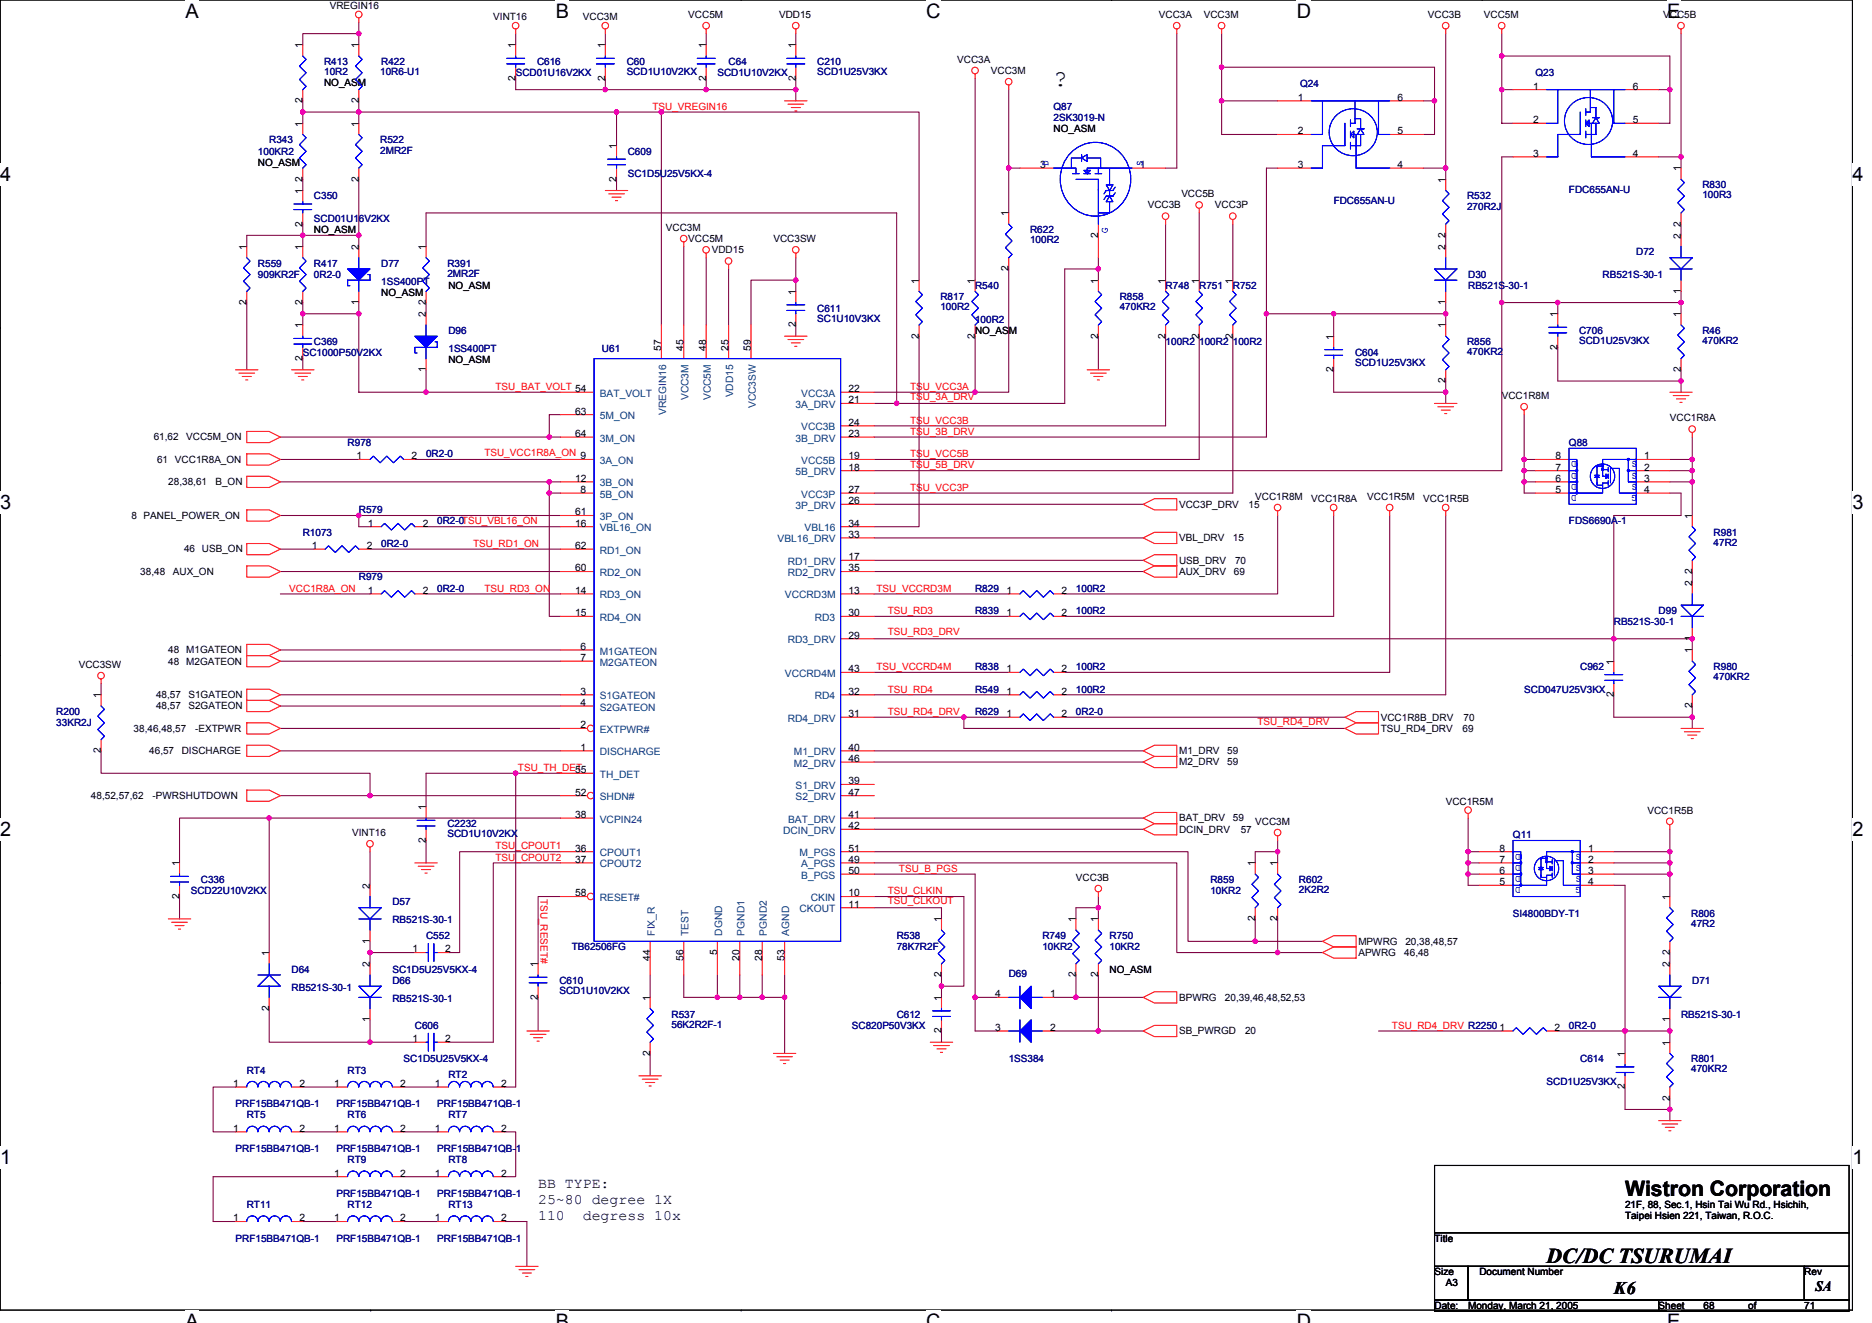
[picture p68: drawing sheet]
<svg xmlns="http://www.w3.org/2000/svg" width="297mm" height="210mm" viewBox="0 0 297 210" stroke-linecap="round" stroke-linejoin="round" font-family="sans-serif">
<defs><g id="words">
<text font-size="3.7" x="167.2" y="13.6">?</text>
<g font-size="3.4">
<text x="257.8" y="189.8">Wistron Corporation</text>
<text x="245.4" y="200.4">DC/DC TSURUMAI</text>
</g>
<g font-size="3.2">
<text x="29.4" y="2.8">A</text>
<text x="88.2" y="2.8">B</text>
<text x="147" y="2.8">C</text>
<text x="205.8" y="2.8">D</text>
<text x="264.5" y="2.8">E</text>
<text x="0" y="28.8">4</text>
<text x="293.9" y="28.8">4</text>
<text x="0" y="80.8">3</text>
<text x="293.9" y="80.8">3</text>
<text x="0" y="132.7">2</text>
<text x="293.9" y="132.7">2</text>
<text x="0" y="184.7">1</text>
<text x="293.9" y="184.7">1</text>
<text x="29.4" y="210.7">A</text>
<text x="88.2" y="210.7">B</text>
<text x="147" y="210.7">C</text>
<text x="205.8" y="210.7">D</text>
<text x="264.5" y="210.7">E</text>
</g>
<text font-size="2.8" x="256.1" y="205.3">K6</text>
<g font-size="2.3">
<text x="85.4" y="188.5">BB TYPE:</text>
<text x="85.4" y="191">25~80 degree 1X</text>
<text x="85.4" y="193.5">110</text>
<text x="92.5" y="193.5">degress 10x</text>
<text x="288.1" y="204.8">SA</text>
</g>
<g font-size="1.6">
<text x="52.3" y="1.4">VREGIN16</text>
<text x="78.3" y="3.2">VINT16</text>
<text x="92.5" y="3.2">VCC3M</text>
<text x="109.2" y="2.8">VCC5M</text>
<text x="123.6" y="2.8">VDD15</text>
<text x="183.9" y="2.8">VCC3A</text>
<text x="191" y="2.8">VCC3M</text>
<text x="226.6" y="2.8">VCC3B</text>
<text x="235.5" y="2.8">VCC5M</text>
<text x="263.9" y="2.8">VCC5B</text>
<text x="48" y="7.6" transform="rotate(-90 48 7.6)">1</text>
<text x="56.9" y="7.6" transform="rotate(-90 56.9 7.6)">1</text>
<text x="81.8" y="7.6" transform="rotate(-90 81.8 7.6)">1</text>
<text x="96" y="7.6" transform="rotate(-90 96 7.6)">1</text>
<text x="112" y="7.6" transform="rotate(-90 112 7.6)">1</text>
<text x="126.3" y="7.6" transform="rotate(-90 126.3 7.6)">1</text>
<text x="151.9" y="9.9">VCC3A</text>
<text x="157.2" y="11.7">VCC3M</text>
<text x="48" y="16.4" transform="rotate(-90 48 16.4)">2</text>
<text x="51.4" y="13.7">NO_ASM</text>
<text x="56.9" y="16.4" transform="rotate(-90 56.9 16.4)">2</text>
<text x="81.8" y="12.8" transform="rotate(-90 81.8 12.8)">2</text>
<text x="96" y="12.8" transform="rotate(-90 96 12.8)">2</text>
<text x="112" y="12.8" transform="rotate(-90 112 12.8)">2</text>
<text x="126.3" y="12.8" transform="rotate(-90 126.3 12.8)">2</text>
<text x="205.9" y="16">1</text>
<text x="221.8" y="16">6</text>
<text x="243.3" y="14.2">1</text>
<text x="259.1" y="14.2">6</text>
<text x="48" y="20.1" transform="rotate(-90 48 20.1)">1</text>
<text x="56.9" y="20.1" transform="rotate(-90 56.9 20.1)">1</text>
<text x="97.8" y="23.6" transform="rotate(-90 97.8 23.6)">1</text>
<text x="167.2" y="21">NO_ASM</text>
<text x="205.9" y="21.3">2</text>
<text x="221.8" y="21.3">5</text>
<text x="243.3" y="19.5">2</text>
<text x="259.1" y="19.5">5</text>
<text x="40.9" y="26.3">NO_ASM</text>
<text x="48" y="28.8" transform="rotate(-90 48 28.8)">2</text>
<text x="56.9" y="28.8" transform="rotate(-90 56.9 28.8)">2</text>
<text x="97.8" y="28.8" transform="rotate(-90 97.8 28.8)">2</text>
<text x="165" y="26.6">3</text>
<text x="180.9" y="26.6">1</text>
<text x="205.9" y="26.6">3</text>
<text x="221.8" y="26.6">4</text>
<text x="229.4" y="29" transform="rotate(-90 229.4 29)">1</text>
<text x="243.3" y="24.9">3</text>
<text x="259.1" y="24.9">4</text>
<text x="266.7" y="27.2" transform="rotate(-90 266.7 27.2)">1</text>
<text x="48" y="35.9" transform="rotate(-90 48 35.9)">2</text>
<text x="48" y="30.8" transform="rotate(-90 48 30.8)">1</text>
<text x="160" y="34.3" transform="rotate(-90 160 34.3)">1</text>
<text x="182.1" y="33.1">VCC3B</text>
<text x="187.4" y="31.3">VCC5B</text>
<text x="192.8" y="33.1">VCC3P</text>
<text x="266.7" y="35.9" transform="rotate(-90 266.7 35.9)">2</text>
<text x="39.1" y="39.6" transform="rotate(-90 39.1 39.6)">1</text>
<text x="48" y="39.6" transform="rotate(-90 48 39.6)">1</text>
<text x="49.8" y="37">NO_ASM</text>
<text x="56.9" y="39.6" transform="rotate(-90 56.9 39.6)">2</text>
<text x="67.6" y="39.6" transform="rotate(-90 67.6 39.6)">1</text>
<text x="105.7" y="36.6">VCC3M</text>
<text x="109.2" y="38.4">VCC5M</text>
<text x="112.9" y="40.2">VDD15</text>
<text x="122.7" y="38.4">VCC3SW</text>
<text x="174.3" y="37.7" transform="rotate(-90 174.3 37.7)">2</text>
<text x="229.4" y="39.6" transform="rotate(-90 229.4 39.6)">2</text>
<text x="229.4" y="37.7" transform="rotate(-90 229.4 37.7)">2</text>
<text x="266.7" y="37.9" transform="rotate(-90 266.7 37.9)">2</text>
<text x="60.5" y="46.9">NO_ASM</text>
<text x="71.2" y="45.9">NO_ASM</text>
<text x="126.3" y="46.8" transform="rotate(-90 126.3 46.8)">1</text>
<text x="145.8" y="45" transform="rotate(-90 145.8 45)">1</text>
<text x="154.7" y="45" transform="rotate(-90 154.7 45)">1</text>
<text x="160" y="43.1" transform="rotate(-90 160 43.1)">2</text>
<text x="174.3" y="45" transform="rotate(-90 174.3 45)">1</text>
<text x="184.9" y="45" transform="rotate(-90 184.9 45)">1</text>
<text x="190.3" y="45" transform="rotate(-90 190.3 45)">1</text>
<text x="195.6" y="45" transform="rotate(-90 195.6 45)">1</text>
<text x="266.7" y="46.6" transform="rotate(-90 266.7 46.6)">1</text>
<text x="39.1" y="48.4" transform="rotate(-90 39.1 48.4)">2</text>
<text x="48" y="52.1" transform="rotate(-90 48 52.1)">1</text>
<text x="48" y="48.4" transform="rotate(-90 48 48.4)">2</text>
<text x="56.9" y="48.4" transform="rotate(-90 56.9 48.4)">1</text>
<text x="67.6" y="50.3" transform="rotate(-90 67.6 50.3)">2</text>
<text x="67.6" y="48.4" transform="rotate(-90 67.6 48.4)">2</text>
<text x="126.3" y="51.9" transform="rotate(-90 126.3 51.9)">2</text>
<text x="145.8" y="53.7" transform="rotate(-90 145.8 53.7)">2</text>
<text x="154.7" y="53.7" transform="rotate(-90 154.7 53.7)">2</text>
<text x="154.7" y="53">NO_ASM</text>
<text x="174.3" y="53.7" transform="rotate(-90 174.3 53.7)">2</text>
<text x="184.9" y="53.7" transform="rotate(-90 184.9 53.7)">2</text>
<text x="190.3" y="53.7" transform="rotate(-90 190.3 53.7)">2</text>
<text x="195.6" y="53.7" transform="rotate(-90 195.6 53.7)">2</text>
<text x="211.6" y="53.9" transform="rotate(-90 211.6 53.9)">1</text>
<text x="229.4" y="52.1" transform="rotate(-90 229.4 52.1)">1</text>
<text x="229.4" y="48.4" transform="rotate(-90 229.4 48.4)">1</text>
<text x="247.2" y="50.3" transform="rotate(-90 247.2 50.3)">1</text>
<text x="266.7" y="50.3" transform="rotate(-90 266.7 50.3)">1</text>
<text x="48" y="57.3" transform="rotate(-90 48 57.3)">2</text>
<text x="67.6" y="59.1" transform="rotate(-90 67.6 59.1)">1</text>
<text x="71.2" y="57.6">NO_ASM</text>
<text x="104.9" y="55.6" transform="rotate(-90 104.9 55.6)">57</text>
<text x="108.5" y="55.6" transform="rotate(-90 108.5 55.6)">45</text>
<text x="112" y="55.6" transform="rotate(-90 112 55.6)">48</text>
<text x="115.6" y="55.6" transform="rotate(-90 115.6 55.6)">25</text>
<text x="119.1" y="55.6" transform="rotate(-90 119.1 55.6)">59</text>
<text x="211.6" y="59.1" transform="rotate(-90 211.6 59.1)">2</text>
<text x="247.2" y="55.5" transform="rotate(-90 247.2 55.5)">2</text>
<text x="266.7" y="59.1" transform="rotate(-90 266.7 59.1)">2</text>
<text x="91.2" y="65.8">63</text>
<text x="134.6" y="62.2">22</text>
<text x="134.6" y="64">21</text>
<text x="229.4" y="60.8" transform="rotate(-90 229.4 60.8)">2</text>
<text x="238.3" y="63.3">VCC1R8M</text>
<text x="24.4" y="69.9">61,62</text>
<text x="29.5" y="69.9">VCC5M_ON</text>
<text x="91.2" y="69.3">64</text>
<text x="134.6" y="67.5">24</text>
<text x="134.6" y="69.3">23</text>
<text x="265" y="66.8">VCC1R8A</text>
<text x="24.9" y="73.4">61 VCC1R8A_ON</text>
<text x="26.7" y="77">28,38,61</text>
<text x="34.2" y="77">B_ON</text>
<text x="56.6" y="72.9">1</text>
<text x="65.3" y="72.9">2</text>
<text x="91.2" y="76.4">12</text>
<text x="92.1" y="72.9">9</text>
<text x="134.6" y="72.9">19</text>
<text x="134.6" y="74.7">18</text>
<text x="246.8" y="76.4">6</text>
<text x="246.8" y="74.7">7</text>
<text x="246.8" y="72.9">8</text>
<text x="260.9" y="72.9">1</text>
<text x="260.9" y="74.7">2</text>
<text x="260.9" y="76.4">3</text>
<text x="20.8" y="82.3">8 PANEL_POWER_ON</text>
<text x="58.4" y="83.5">1</text>
<text x="67.1" y="83.5">2</text>
<text x="91.2" y="81.8">61</text>
<text x="91.2" y="83.5">16</text>
<text x="92.1" y="78.2">8</text>
<text x="134.6" y="83.5">34</text>
<text x="134.6" y="78.2">27</text>
<text x="134.6" y="80">26</text>
<text x="187.1" y="80.5">VCC3P_DRV</text>
<text x="198.1" y="80.5">15</text>
<text x="199.2" y="79.3">VCC1R8M</text>
<text x="208.1" y="79.7">VCC1R8A</text>
<text x="217" y="79.3">VCC1R5M</text>
<text x="225.8" y="79.7">VCC1R5B</text>
<text x="246.8" y="78.2">5</text>
<text x="260.9" y="78.2">4</text>
<text x="268.5" y="82.3" transform="rotate(-90 268.5 82.3)">1</text>
<text x="29.2" y="87.7">46 USB_ON</text>
<text x="49.5" y="87.1">1</text>
<text x="58.2" y="87.1">2</text>
<text x="91.2" y="87.1">62</text>
<text x="134.6" y="85.3">33</text>
<text x="134.6" y="88.9">17</text>
<text x="187.1" y="85.9">VBL_DRV</text>
<text x="187.1" y="89.4">USB_DRV</text>
<text x="195.6" y="85.9">15</text>
<text x="196" y="89.4">70</text>
<text x="22.3" y="91.2">38,48</text>
<text x="27.4" y="91.2">AUX_ON</text>
<text x="58.4" y="94.2">1</text>
<text x="67.1" y="94.2">2</text>
<text x="91.2" y="90.7">60</text>
<text x="91.2" y="94.2">14</text>
<text x="134.6" y="90.7">35</text>
<text x="134.6" y="94.2">13</text>
<text x="159.7" y="94.2">1</text>
<text x="168.4" y="94.2">2</text>
<text x="187.1" y="91.2">AUX_DRV</text>
<text x="195.8" y="91.2">69</text>
<text x="268.5" y="93" transform="rotate(-90 268.5 93)">2</text>
<text x="268.5" y="91.1" transform="rotate(-90 268.5 91.1)">2</text>
<text x="91.2" y="97.8">15</text>
<text x="134.6" y="97.8">30</text>
<text x="134.6" y="101.3">29</text>
<text x="159.7" y="97.8">1</text>
<text x="168.4" y="97.8">2</text>
<text x="268.5" y="101.7" transform="rotate(-90 268.5 101.7)">1</text>
<text x="12.5" y="106">VCC3SW</text>
<text x="26.7" y="103.7">48 M1GATEON</text>
<text x="26.7" y="105.4">48 M2GATEON</text>
<text x="92.1" y="103.1">6</text>
<text x="92.1" y="104.9">7</text>
<text x="134.6" y="106.7">43</text>
<text x="159.7" y="106.7">1</text>
<text x="168.4" y="106.7">2</text>
<text x="256" y="105.4" transform="rotate(-90 256 105.4)">1</text>
<text x="268.5" y="103.7" transform="rotate(-90 268.5 103.7)">1</text>
<text x="16" y="110.8" transform="rotate(-90 16 110.8)">1</text>
<text x="24.8" y="110.8">48,57</text>
<text x="24.8" y="112.5">48,57</text>
<text x="29.9" y="110.8">S1GATEON</text>
<text x="29.9" y="112.5">S2GATEON</text>
<text x="92.1" y="110.2">3</text>
<text x="92.1" y="112">4</text>
<text x="134.6" y="110.2">32</text>
<text x="134.6" y="113.8">31</text>
<text x="159.7" y="113.8">1</text>
<text x="159.7" y="110.2">1</text>
<text x="168.4" y="113.8">2</text>
<text x="168.4" y="110.2">2</text>
<text x="256" y="110.6" transform="rotate(-90 256 110.6)">2</text>
<text x="268.5" y="112.4" transform="rotate(-90 268.5 112.4)">2</text>
<text x="16" y="119.5" transform="rotate(-90 16 119.5)">2</text>
<text x="21.2" y="116.1">38,46,48,57</text>
<text x="23.7" y="119.7">46,57</text>
<text x="28.8" y="119.7">DISCHARGE</text>
<text x="31" y="116.1">-EXTPWR</text>
<text x="92.1" y="115.5">2</text>
<text x="92.1" y="119.1">1</text>
<text x="134.6" y="119.1">40</text>
<text x="187.1" y="119.7">M1_DRV</text>
<text x="194.7" y="119.7">59</text>
<text x="219.1" y="114.3">VCC1R8B_DRV</text>
<text x="219.1" y="116.1">TSU_RD4_DRV</text>
<text x="232.1" y="116.1">69</text>
<text x="232.2" y="114.3">70</text>
<text x="91.2" y="122.7">55</text>
<text x="134.6" y="124.4">39</text>
<text x="134.6" y="120.9">46</text>
<text x="187.1" y="121.4">M2_DRV</text>
<text x="194.7" y="121.4">59</text>
<text x="14.4" y="126.8">48,52,57,62</text>
<text x="24.2" y="126.8">-PWRSHUTDOWN</text>
<text x="67.6" y="128.5" transform="rotate(-90 67.6 128.5)">1</text>
<text x="91.2" y="126.2">52</text>
<text x="91.2" y="129.8">38</text>
<text x="134.6" y="131.6">42</text>
<text x="134.6" y="126.2">47</text>
<text x="134.6" y="129.8">41</text>
<text x="187.1" y="130.3">BAT_DRV</text>
<text x="195.6" y="130.3">59</text>
<text x="199.2" y="130.9">VCC3M</text>
<text x="229.4" y="127.7">VCC1R5M</text>
<text x="261.4" y="129.1">VCC1R5B</text>
<text x="28.5" y="137.4" transform="rotate(-90 28.5 137.4)">1</text>
<text x="55.9" y="132.6">VINT16</text>
<text x="67.6" y="133.7" transform="rotate(-90 67.6 133.7)">2</text>
<text x="91.2" y="135.1">36</text>
<text x="91.2" y="136.9">37</text>
<text x="134.6" y="136.9">49</text>
<text x="134.6" y="135.1">51</text>
<text x="187.1" y="132.1">DCIN_DRV</text>
<text x="196.9" y="132.1">57</text>
<text x="199.2" y="137.4" transform="rotate(-90 199.2 137.4)">1</text>
<text x="202.7" y="137.4" transform="rotate(-90 202.7 137.4)">1</text>
<text x="237.9" y="136.9">7</text>
<text x="237.9" y="135.1">8</text>
<text x="252" y="135.1">1</text>
<text x="252" y="136.9">2</text>
<text x="28.5" y="142.6" transform="rotate(-90 28.5 142.6)">2</text>
<text x="58.7" y="141" transform="rotate(-90 58.7 141)">2</text>
<text x="91.2" y="142.2">58</text>
<text x="134.6" y="142.2">10</text>
<text x="134.6" y="138.7">50</text>
<text x="134.6" y="144">11</text>
<text x="170.7" y="139.7">VCC3B</text>
<text x="237.9" y="140.4">5</text>
<text x="237.9" y="138.7">6</text>
<text x="252" y="138.7">3</text>
<text x="252" y="140.4">4</text>
<text x="264.9" y="142.8" transform="rotate(-90 264.9 142.8)">1</text>
<text x="58.7" y="149.7" transform="rotate(-90 58.7 149.7)">1</text>
<text x="149.4" y="146.3" transform="rotate(-90 149.4 146.3)">1</text>
<text x="170.7" y="146.3" transform="rotate(-90 170.7 146.3)">1</text>
<text x="174.3" y="146.3" transform="rotate(-90 174.3 146.3)">1</text>
<text x="199.2" y="146.2" transform="rotate(-90 199.2 146.2)">2</text>
<text x="202.7" y="146.2" transform="rotate(-90 202.7 146.2)">2</text>
<text x="215.5" y="149.9">MPWRG</text>
<text x="223" y="149.9">20,38,48,57</text>
<text x="42.7" y="151.7" transform="rotate(-90 42.7 151.7)">1</text>
<text x="58.7" y="153.4" transform="rotate(-90 58.7 153.4)">2</text>
<text x="65.5" y="151.1">1</text>
<text x="70.6" y="151.1">2</text>
<text x="85.4" y="153.4" transform="rotate(-90 85.4 153.4)">1</text>
<text x="103.1" y="152.4" transform="rotate(-90 103.1 152.4)">44</text>
<text x="108.5" y="152.4" transform="rotate(-90 108.5 152.4)">56</text>
<text x="113.8" y="151.5" transform="rotate(-90 113.8 151.5)">5</text>
<text x="117.4" y="152.4" transform="rotate(-90 117.4 152.4)">20</text>
<text x="120.9" y="152.4" transform="rotate(-90 120.9 152.4)">28</text>
<text x="124.5" y="152.4" transform="rotate(-90 124.5 152.4)">53</text>
<text x="149.4" y="155.1" transform="rotate(-90 149.4 155.1)">2</text>
<text x="170.7" y="155.1" transform="rotate(-90 170.7 155.1)">2</text>
<text x="174.3" y="155.1" transform="rotate(-90 174.3 155.1)">2</text>
<text x="176.1" y="154.3">NO_ASM</text>
<text x="215.5" y="151.7">APWRG</text>
<text x="222.8" y="151.7">46,48</text>
<text x="264.9" y="153.4" transform="rotate(-90 264.9 153.4)">2</text>
<text x="264.9" y="151.5" transform="rotate(-90 264.9 151.5)">2</text>
<text x="42.7" y="160.4" transform="rotate(-90 42.7 160.4)">2</text>
<text x="85.4" y="158.6" transform="rotate(-90 85.4 158.6)">2</text>
<text x="103.1" y="158.8" transform="rotate(-90 103.1 158.8)">1</text>
<text x="149.4" y="158.8" transform="rotate(-90 149.4 158.8)">1</text>
<text x="157.9" y="158.2">4</text>
<text x="166.6" y="158.2">1</text>
<text x="187.1" y="158.8">BPWRG</text>
<text x="194.4" y="158.8">20,39,46,48,52,53</text>
<text x="58.7" y="162.2" transform="rotate(-90 58.7 162.2)">1</text>
<text x="65.5" y="165.3">1</text>
<text x="70.6" y="165.3">2</text>
<text x="103.1" y="167.5" transform="rotate(-90 103.1 167.5)">2</text>
<text x="149.4" y="164" transform="rotate(-90 149.4 164)">2</text>
<text x="157.9" y="163.6">3</text>
<text x="166.6" y="163.6">2</text>
<text x="187.1" y="164.1">SB_PWRGD</text>
<text x="197.6" y="164.1">20</text>
<text x="237.9" y="163.6">1</text>
<text x="246.7" y="163.6">2</text>
<text x="257.8" y="167.7" transform="rotate(-90 257.8 167.7)">1</text>
<text x="264.9" y="165.9" transform="rotate(-90 264.9 165.9)">1</text>
<text x="264.9" y="162.2" transform="rotate(-90 264.9 162.2)">1</text>
<text x="37" y="172.4">1</text>
<text x="47.5" y="172.4">2</text>
<text x="53" y="172.4">1</text>
<text x="63.5" y="172.4">2</text>
<text x="69" y="172.4">1</text>
<text x="79.5" y="172.4">2</text>
<text x="257.8" y="172.8" transform="rotate(-90 257.8 172.8)">2</text>
<text x="37" y="179.6">1</text>
<text x="47.5" y="179.6">2</text>
<text x="53" y="179.6">1</text>
<text x="63.5" y="179.6">2</text>
<text x="69" y="179.6">1</text>
<text x="79.5" y="179.6">2</text>
<text x="264.9" y="174.6" transform="rotate(-90 264.9 174.6)">2</text>
<text x="53" y="186.7">1</text>
<text x="63.5" y="186.7">2</text>
<text x="69" y="186.7">1</text>
<text x="79.5" y="186.7">2</text>
<text x="257.8" y="191.7">21F, 88, Sec.1, Hsin Tai Wu Rd., Hsichih,</text>
<text x="37" y="193.8">1</text>
<text x="47.5" y="193.8">2</text>
<text x="53" y="193.8">1</text>
<text x="63.5" y="193.8">2</text>
<text x="69" y="193.8">1</text>
<text x="79.5" y="193.8">2</text>
<text x="227.6" y="197">Title</text>
<text x="257.8" y="193.5">Taipei Hsien 221, Taiwan, R.O.C.</text>
<text x="227.6" y="202.3">Size</text>
<text x="234.7" y="202.3">Document Number</text>
<text x="286.3" y="202.3">Rev</text>
<text x="227.6" y="207.7">Date:</text>
<text x="229.4" y="204.1">A3</text>
<text x="233" y="207.7">Monday, March 21, 2005</text>
<text x="263.2" y="207.7">Sheet</text>
<text x="270.3" y="207.7">68</text>
<text x="277.4" y="207.7">of</text>
<text x="286.3" y="207.7">71</text>
</g>
<g font-size="1.6" fill="#000080">
<text x="51.4" y="10.3">R413</text>
<text x="51.4" y="11.9">10R2</text>
<text x="60.3" y="11.9">10R6-U1</text>
<text x="60.5" y="10.3">R422</text>
<text x="85.2" y="10.3">C616</text>
<text x="99.4" y="10.3">C60</text>
<text x="99.4" y="11.9">SCD1U10V2KX</text>
<text x="115.6" y="10.3">C64</text>
<text x="129.7" y="10.3">C210</text>
<text x="129.7" y="11.9">SCD1U25V3KX</text>
<text x="81.8" y="12.1">SCD01U16V2KX</text>
<text x="113.8" y="12.1">SCD1U10V2KX</text>
<text x="167.2" y="17.4">Q87</text>
<text x="206.3" y="13.9">Q24</text>
<text x="243.6" y="12.1">Q23</text>
<text x="42.7" y="22.8">R343</text>
<text x="60.3" y="22.8">R522</text>
<text x="167.2" y="19.2">2SK3019-N</text>
<text x="40.9" y="24.5">100KR2</text>
<text x="60.3" y="24.4">2MR2F</text>
<text x="99.6" y="24.5">C609</text>
<text x="99.6" y="28.1">SC1D5U25V5KX-4</text>
<text x="270.1" y="29.9">R830</text>
<text x="49.8" y="31.6">C350</text>
<text x="49.8" y="35.2">SCD01U16V2KX</text>
<text x="211.6" y="32.4">FDC655AN-U</text>
<text x="232.8" y="31.6">R532</text>
<text x="232.8" y="33.3">270R2J</text>
<text x="249" y="30.6">FDC655AN-U</text>
<text x="270.1" y="31.5">100R3</text>
<text x="163.4" y="37">R622</text>
<text x="163.4" y="38.6">100R2</text>
<text x="259.6" y="40.5">D72</text>
<text x="40.9" y="42.3">R559</text>
<text x="40.9" y="44.1">909KR2F</text>
<text x="49.8" y="42.3">R417</text>
<text x="49.8" y="44.1">0R2-0</text>
<text x="60.5" y="42.3">D77</text>
<text x="60.5" y="45.1">1SS400PT</text>
<text x="71" y="42.3">R391</text>
<text x="71" y="43.9">2MR2F</text>
<text x="149.2" y="47.6">R817</text>
<text x="154.7" y="45.9">R540</text>
<text x="177.7" y="47.6">R858</text>
<text x="185" y="45.9">R748</text>
<text x="190.3" y="45.9">R751</text>
<text x="195.6" y="45.9">R752</text>
<text x="233" y="44.1">D30</text>
<text x="233" y="45.9">RB521S-30-1</text>
<text x="254.3" y="44.1">RB521S-30-1</text>
<text x="71.2" y="53">D96</text>
<text x="129.7" y="49.4">C611</text>
<text x="129.7" y="51">SC1U10V3KX</text>
<text x="149.2" y="49.3">100R2</text>
<text x="154.7" y="51.2">100R2</text>
<text x="177.7" y="49.3">470KR2</text>
<text x="250.6" y="53">C706</text>
<text x="270.1" y="53">R46</text>
<text x="48" y="56.5">SC1000P50V2KX</text>
<text x="49.8" y="54.8">C369</text>
<text x="71.2" y="55.8">1SS400PT</text>
<text x="95.5" y="55.8">U61</text>
<text x="185" y="54.8">100R2</text>
<text x="190.3" y="54.8">100R2</text>
<text x="195.6" y="54.8">100R2</text>
<text x="215" y="56.5">C604</text>
<text x="215" y="58.1">SCD1U25V3KX</text>
<text x="232.8" y="54.8">R856</text>
<text x="232.8" y="56.4">470KR2</text>
<text x="250.6" y="54.6">SCD1U25V3KX</text>
<text x="270.1" y="54.6">470KR2</text>
<text x="55.2" y="70.8">R978</text>
<text x="249" y="70.8">Q88</text>
<text x="67.6" y="72.5">0R2-0</text>
<text x="56.9" y="81.4">R579</text>
<text x="69.4" y="83.2">0R2-0TSU_VBL16_ON</text>
<text x="249" y="83.2">FDS6690A-1</text>
<text x="48" y="85">R1073</text>
<text x="60.5" y="86.8">0R2-0</text>
<text x="271.9" y="85">R981</text>
<text x="271.9" y="86.6">47R2</text>
<text x="56.9" y="92.1">R979</text>
<text x="69.4" y="93.9">0R2-0</text>
<text x="154.7" y="93.9">R829</text>
<text x="170.7" y="93.9">100R2</text>
<text x="154.7" y="97.4">R839</text>
<text x="170.7" y="97.4">100R2</text>
<text x="256.1" y="99.2">RB521S-30-1</text>
<text x="263.2" y="97.4">D99</text>
<text x="154.7" y="106.3">R838</text>
<text x="170.7" y="106.3">100R2</text>
<text x="250.7" y="106.3">C962</text>
<text x="271.9" y="106.3">R980</text>
<text x="271.9" y="107.9">470KR2</text>
<text x="8.9" y="113.4">R200</text>
<text x="154.7" y="113.4">R629</text>
<text x="154.7" y="109.9">R549</text>
<text x="170.7" y="113.4">0R2-0</text>
<text x="170.7" y="109.9">100R2</text>
<text x="241.8" y="109.9">SCD047U25V3KX</text>
<text x="8.9" y="115.2">33KR2J</text>
<text x="71" y="131.2">C2232</text>
<text x="71" y="132.8">SCD1U10V2KX</text>
<text x="240.1" y="133">Q11</text>
<text x="30.3" y="141.9">SCD22U10V2KX</text>
<text x="31.9" y="140.1">C336</text>
<text x="62.3" y="143.7">D57</text>
<text x="192.1" y="140.1">R859</text>
<text x="192.1" y="141.9">10KR2</text>
<text x="206.1" y="140.1">R602</text>
<text x="206.1" y="141.7">2K2R2</text>
<text x="62.3" y="146.5">RB521S-30-1</text>
<text x="67.6" y="149">C552</text>
<text x="142.3" y="149">R538</text>
<text x="165.4" y="149">R749</text>
<text x="176.1" y="149">R750</text>
<text x="240.1" y="145.4">SI4800BDY-T1</text>
<text x="268.3" y="145.4">R806</text>
<text x="268.3" y="147">47R2</text>
<text x="46.3" y="154.3">D64</text>
<text x="62.3" y="154.3">SC1D5U25V5KX-4</text>
<text x="90.7" y="150.8">TB62506FG</text>
<text x="142.3" y="150.8">78K7R2F</text>
<text x="160.1" y="155">D69</text>
<text x="165.4" y="150.8">10KR2</text>
<text x="176.1" y="150.8">10KR2</text>
<text x="46.3" y="157.2">RB521S-30-1</text>
<text x="62.3" y="156.1">D66</text>
<text x="62.3" y="158.9">RB521S-30-1</text>
<text x="88.8" y="156.1">C610</text>
<text x="88.8" y="157.7">SCD1U10V2KX</text>
<text x="106.5" y="161.4">R537</text>
<text x="142.3" y="161.4">C612</text>
<text x="266.7" y="161.4">RB521S-30-1</text>
<text x="268.5" y="156.1">D71</text>
<text x="65.8" y="163.2">C606</text>
<text x="106.5" y="163">56K2R2F-1</text>
<text x="135.2" y="163.2">SC820P50V3KX</text>
<text x="249" y="163.2">0R2-0</text>
<text x="39.2" y="170.3">RT4</text>
<text x="55.2" y="170.3">RT3</text>
<text x="64" y="168.6">SC1D5U25V5KX-4</text>
<text x="71.2" y="171">RT2</text>
<text x="160.1" y="168.6">1SS384</text>
<text x="245.4" y="172.1">SCD1U25V3KX</text>
<text x="250.7" y="168.6">C614</text>
<text x="268.3" y="168.6">R801</text>
<text x="268.3" y="170.2">470KR2</text>
<text x="37.4" y="175.7">PRF15BB471QB-1</text>
<text x="39.2" y="177.4">RT5</text>
<text x="53.4" y="175.7">PRF15BB471QB-1</text>
<text x="55.2" y="177.4">RT6</text>
<text x="69.4" y="175.7">PRF15BB471QB-1</text>
<text x="71.2" y="177.4">RT7</text>
<text x="37.4" y="182.8">PRF15BB471QB-1</text>
<text x="53.4" y="182.8">PRF15BB471QB-1</text>
<text x="55.2" y="184.6">RT9</text>
<text x="69.4" y="182.8">PRF15BB471QB-1</text>
<text x="71.2" y="184.6">RT8</text>
<text x="39.2" y="191.7">RT11</text>
<text x="53.4" y="189.9">PRF15BB471QB-1</text>
<text x="55.2" y="191.7">RT12</text>
<text x="69.4" y="189.9">PRF15BB471QB-1</text>
<text x="71.2" y="191.7">RT13</text>
<text x="37.4" y="197">PRF15BB471QB-1</text>
<text x="53.4" y="197">PRF15BB471QB-1</text>
<text x="69.4" y="197">PRF15BB471QB-1</text>
</g>
<g font-size="1.6" fill="#f00">
<text x="103.5" y="17.4">TSU_VREGIN16</text>
<text x="78.6" y="61.9">TSU_BAT_VOLT 54</text>
<text x="144.4" y="61.9">TSU_VCC3A</text>
<text x="144.4" y="63.5">TSU_3A_DRV</text>
<text x="144.4" y="67.2">TSU_VCC3B</text>
<text x="144.4" y="69">TSU_3B_DRV</text>
<text x="76.9" y="72.4">TSU_VCC1R8A_ON</text>
<text x="144.4" y="72.5">TSU_VCC5B</text>
<text x="144.4" y="77.9">TSU_VCC3P</text>
<text x="144.4" y="74.3">TSU_5B_DRV</text>
<text x="75.1" y="86.8">TSU_RD1_ON</text>
<text x="45.9" y="93.9">VCC1R8A_ON</text>
<text x="76.9" y="93.9">TSU_RD3_ON</text>
<text x="139.1" y="93.9">TSU_VCCRD3M</text>
<text x="140.9" y="97.4">TSU_RD3</text>
<text x="140.9" y="100.8">TSU_RD3_DRV</text>
<text x="139.1" y="106.3">TSU_VCCRD4M</text>
<text x="140.9" y="109.9">TSU_RD4</text>
<text x="140.9" y="113.4">TSU_RD4_DRV</text>
<text x="199.5" y="115">TSU_RD4_DRV</text>
<text x="82.2" y="122.3">TSU_TH_DET</text>
<text x="78.6" y="134.8">TSU_CPOUT1</text>
<text x="78.6" y="136.5">TSU_CPOUT2</text>
<text x="85.7" y="142.6" transform="rotate(90 85.7 142.6)">TSU_RESET#</text>
<text x="140.9" y="143.5">TSU_CLKOUT</text>
<text x="140.9" y="141.9">TSU_CLKIN</text>
<text x="142.6" y="138.3">TSU_B_PGS</text>
<text x="220.9" y="163.2">TSU_RD4_DRV R2250</text>
</g>
<g font-size="1.6" fill="#00f">
<text x="166.4" y="26.3" transform="rotate(-90 166.4 26.3)">D</text>
<text x="181.3" y="26.3" transform="rotate(-90 181.3 26.3)">S</text>
<text x="175.8" y="37" transform="rotate(-90 175.8 37)">G</text>
<text x="250.2" y="76.8" transform="rotate(180 250.2 76.8)">D</text>
<text x="250.2" y="75" transform="rotate(180 250.2 75)">D</text>
<text x="250.2" y="73.2" transform="rotate(180 250.2 73.2)">D</text>
<text x="259.8" y="73.2" transform="rotate(180 259.8 73.2)">S</text>
<text x="259.8" y="75" transform="rotate(180 259.8 75)">S</text>
<text x="259.8" y="76.8" transform="rotate(180 259.8 76.8)">S</text>
<text x="250.2" y="78.5" transform="rotate(180 250.2 78.5)">D</text>
<text x="259.8" y="78.5" transform="rotate(180 259.8 78.5)">G</text>
<text x="241.3" y="137.2" transform="rotate(180 241.3 137.2)">D</text>
<text x="241.3" y="135.4" transform="rotate(180 241.3 135.4)">D</text>
<text x="250.9" y="135.4" transform="rotate(180 250.9 135.4)">S</text>
<text x="250.9" y="137.2" transform="rotate(180 250.9 137.2)">S</text>
<text x="241.3" y="139" transform="rotate(180 241.3 139)">D</text>
<text x="241.3" y="140.8" transform="rotate(180 241.3 140.8)">D</text>
<text x="250.9" y="139" transform="rotate(180 250.9 139)">S</text>
<text x="250.9" y="140.8" transform="rotate(180 250.9 140.8)">G</text>
</g>
<g font-size="1.6" fill="#004080">
<text x="95.2" y="62.9">BAT_VOLT</text>
<text x="105.7" y="65.8" transform="rotate(-90 105.7 65.8)">VREGIN16</text>
<text x="109.2" y="63.5" transform="rotate(-90 109.2 63.5)">VCC3M</text>
<text x="112.8" y="63.5" transform="rotate(-90 112.8 63.5)">VCC5M</text>
<text x="116.3" y="63.1" transform="rotate(-90 116.3 63.1)">VDD15</text>
<text x="119.9" y="64.8" transform="rotate(-90 119.9 64.8)">VCC3SW</text>
<text x="126.2" y="64.7">3A_DRV</text>
<text x="127.1" y="62.9">VCC3A</text>
<text x="95.2" y="66.5">5M_ON</text>
<text x="95.2" y="70.1">3M_ON</text>
<text x="126.2" y="70.1">3B_DRV</text>
<text x="127.1" y="68.3">VCC3B</text>
<text x="95.2" y="73.6">3A_ON</text>
<text x="95.2" y="77.2">3B_ON</text>
<text x="126.2" y="75.4">5B_DRV</text>
<text x="127.1" y="73.6">VCC5B</text>
<text x="95.2" y="79">5B_ON</text>
<text x="95.2" y="82.5">3P_ON</text>
<text x="126.2" y="80.7">3P_DRV</text>
<text x="127.1" y="79">VCC3P</text>
<text x="95.2" y="84.3">VBL16_ON</text>
<text x="95.2" y="87.8">RD1_ON</text>
<text x="123.4" y="86.1">VBL16_DRV</text>
<text x="125" y="89.6">RD1_DRV</text>
<text x="127.7" y="84.3">VBL16</text>
<text x="95.2" y="91.4">RD2_ON</text>
<text x="95.2" y="95">RD3_ON</text>
<text x="124.5" y="95">VCCRD3M</text>
<text x="125" y="91.4">RD2_DRV</text>
<text x="95.2" y="98.5">RD4_ON</text>
<text x="129.3" y="98.5">RD3</text>
<text x="95.2" y="103.8">M1GATEON</text>
<text x="95.2" y="105.6">M2GATEON</text>
<text x="124.5" y="107.4">VCCRD4M</text>
<text x="125" y="102.1">RD3_DRV</text>
<text x="95.2" y="111">S1GATEON</text>
<text x="95.2" y="112.7">S2GATEON</text>
<text x="129.3" y="111">RD4</text>
<text x="95.2" y="116.3">EXTPWR#</text>
<text x="95.2" y="119.8">DISCHARGE</text>
<text x="125" y="114.5">RD4_DRV</text>
<text x="126" y="119.8">M1_DRV</text>
<text x="95.2" y="123.4">TH_DET</text>
<text x="126" y="121.6">M2_DRV</text>
<text x="126.2" y="125.2">S1_DRV</text>
<text x="95.2" y="127">SHDN#</text>
<text x="95.2" y="130.5">VCPIN24</text>
<text x="125" y="130.5">BAT_DRV</text>
<text x="126.2" y="127">S2_DRV</text>
<text x="95.2" y="135.8">CPOUT1</text>
<text x="95.2" y="137.6">CPOUT2</text>
<text x="124.3" y="132.3">DCIN_DRV</text>
<text x="126.9" y="135.8">M_PGS</text>
<text x="127.1" y="137.6">A_PGS</text>
<text x="95.2" y="143">RESET#</text>
<text x="127.1" y="139.4">B_PGS</text>
<text x="128.6" y="143">CKIN</text>
<text x="103.9" y="148.5" transform="rotate(-90 103.9 148.5)">FIX_R</text>
<text x="109.2" y="148.5" transform="rotate(-90 109.2 148.5)">TEST</text>
<text x="114.6" y="148.5" transform="rotate(-90 114.6 148.5)">DGND</text>
<text x="118.1" y="148.5" transform="rotate(-90 118.1 148.5)">PGND1</text>
<text x="121.7" y="148.5" transform="rotate(-90 121.7 148.5)">PGND2</text>
<text x="125.2" y="148.5" transform="rotate(-90 125.2 148.5)">AGND</text>
<text x="126.8" y="144.7">CKOUT</text>
</g>
</g></defs>
<path d="M0 0h293.9v207.9h-293.9z" fill="none" stroke="#000" stroke-width=".17"/>
<g fill="#fff">
<path d="M29.4 0h2.1v3.5h-2.1z"/>
<path d="M29.4 207.9h2.1v2h-2.1z"/>
</g>
<path d="M58.8 0h.1M58.8 207.9h.1" fill="none" stroke="#000" stroke-width=".17"/>
<g fill="#fff">
<path d="M88.2 0h2.1v3.5h-2.1z"/>
<path d="M88.2 207.9h2.1v2h-2.1z"/>
</g>
<path d="M117.6 0h.1M117.6 207.9h.1" fill="none" stroke="#000" stroke-width=".17"/>
<g fill="#fff">
<path d="M147 0h2.3v3.5h-2.3z"/>
<path d="M147 207.9h2.3v2h-2.3z"/>
</g>
<path d="M176.4 0h.1M176.4 207.9h.1" fill="none" stroke="#000" stroke-width=".17"/>
<g fill="#fff">
<path d="M205.8 0h2.2v3.5h-2.2z"/>
<path d="M205.8 207.9h2.2v2h-2.2z"/>
</g>
<path d="M235.2 0h.1M235.2 207.9h.1" fill="none" stroke="#000" stroke-width=".17"/>
<g fill="#fff">
<path d="M264.5 0h2.1v3.5h-2.1z"/>
<path d="M264.5 207.9h2.1v2h-2.1z"/>
<path d="M0 26h1.8v3.5h-1.8z"/>
<path d="M293.9 26h1.8v3.5h-1.8z"/>
<path d="M0 77.9h1.8v3.5h-1.8z"/>
<path d="M293.9 77.9h1.8v3.5h-1.8z"/>
</g>
<path d="M0 52h.1M293.9 52h.1" fill="none" stroke="#000" stroke-width=".17"/>
<g fill="#fff">
<path d="M0 129.9h1.8v3.5h-1.8z"/>
<path d="M293.9 129.9h1.8v3.5h-1.8z"/>
</g>
<path d="M0 103.9h.1M293.9 103.9h.1" fill="none" stroke="#000" stroke-width=".17"/>
<g fill="#fff">
<path d="M0 181.9h1.8v3.5h-1.8z"/>
<path d="M293.9 181.9h1.8v3.5h-1.8z"/>
</g>
<path d="M0 155.9h.1M293.9 155.9h.1M227.6 184.9h65.8v10.7h-65.8zM227.6 195.6h65.8v5.3h-65.8zM227.6 200.9h5.4v5.3h-5.4zM227.6 206.2h35.6v1.8h-35.6zM233 200.9h53.3v5.3h-53.3zM263.2 206.2h30.2v1.8h-30.2zM286.3 200.9h7.1v5.3h-7.1z" fill="none" stroke="#000" stroke-width=".17"/>
<g fill="none" stroke="#800040" stroke-width=".17">
<path d="M48 16v1.8h56.9M48 17.8v1.8M56.9 5.3h-8.9v1.8M56.9 3.6v3.5M56.9 16v3.6M81.8 5.3v1.8M81.8 12.4v1.8h44.5M96.1 5.3v1.8M96.1 12.4v1.8M97.8 17.8v5.3M104.9 17.8h40.9v26.6M104.9 17.8v33.8"/>
<path d="M112.1 5.3v1.8M112.1 12.4v1.8M126.3 5.3v1.8M126.3 12.4v3.6M154.7 12.4v32M160.1 14.2v19.6M186.7 5.3v21.4h-1.7M193.8 10.7h33.8v10.6h-1.8M193.8 16h8.9M193.8 5.3v16h8.9M225.8 16h1.8M229.4 5.3v23.1"/>
<path d="M238.3 8.9h26.7v10.7h-1.8M238.3 5.3v8.9M240.1 14.2h-1.8v5.4h1.8M263.2 14.2h1.8M266.7 5.3v21.4M48 28.4v1.8M48 35.6v3.5M56.9 28.4v10.7M56.9 37.3h-17.7v1.8M67.6 39.1v-5.3h74.7v30.2M97.8 28.4v1.8M108.5 39.1v12.5"/>
<path d="M160.1 26.7h1.7M185 35.6v8.8M190.3 33.8v10.6M195.6 35.6v8.8M202.7 26.7h-1.7v42.6h-62.3M225.8 26.7h3.6M229.4 37.3v1.8M240.1 24.9h-1.8v49.8h-99.6M263.2 24.9h3.5M266.7 35.6v1.7M39.2 48v10.7M48 48v3.6"/>
<path d="M48 56.9v1.8M48 49.8h8.9M56.9 48v14.2h32M67.6 48v1.8M67.6 58.7v3.5M112.1 40.9v10.7M115.6 42.7v8.9M126.3 44.4h-7.1v7.2M126.3 40.9v5.3M126.3 51.6v1.7M145.8 53.3v30.3h-7.1M154.7 53.3v8.9h-16"/>
<path d="M160.1 42.7v19.5h-5.4M174.3 40.9v3.5M174.3 53.3v5.4M174.3 42.7h-5.4v21.3h-30.2M185 53.3v14.3h-46.3M190.3 53.3v19.6h-51.6M195.6 53.3v24.9h-56.9M201 49.8h28.4M211.6 49.8v3.5M211.6 58.7v3.5h17.8M229.4 48v3.6M238.3 48h28.4"/>
<path d="M247.2 48v1.8M247.2 55.1v5.4h19.5M266.7 46.2v3.6M266.7 58.7v3.5M44.5 69.3h44.4M44.5 76.5h42.7M44.5 72.9h12.4M65.8 72.9h23.1M87.2 78.2v19.6h1.7M88.9 76.5h-1.7v1.7h1.7M88.9 65.8h-1.7v3.5M229.4 60.5v3.5"/>
<path d="M241.8 76.5h1.8M241.8 72.9h1.8M241.8 65.8v12.4h1.8M241.8 74.7h1.8M265 76.5h3.5M265 78.2h1.7v3.6h-10.6v23.1M265 72.9h3.5M265 74.7h3.5M268.5 69.3v12.5M44.5 90.7h44.4M44.5 94.2h14.2M44.5 81.8h44.4"/>
<path d="M44.5 87.1h5.3M56.9 81.8v1.8h1.8M58.7 87.1h30.2M67.6 94.2h21.3M67.6 83.6h21.3M138.7 97.8h21.4M138.7 90.7h42.7M138.7 94.2h21.4M138.7 80h42.7M138.7 85.3h42.7M138.7 88.9h42.7M202.7 81.8v12.4h-33.8"/>
<path d="M211.6 81.8v16h-42.7M220.5 81.8v24.9h-51.6M229.4 81.8v28.4h-60.5M268.5 90.7v1.8M16 119.1v3.6h42.7v3.5h-14.2M16 108.5v1.7M44.5 103.1h44.4M44.5 104.9h44.4M44.5 110.2h44.4M44.5 112h44.4M44.5 115.6h44.4M44.5 119.1h44.4"/>
<path d="M138.7 110.2h21.4M138.7 119.1h42.7M138.7 106.7h21.4M138.7 101.3h129.8v1.8M138.7 113.8h21.4M152.9 113.8v1.8h60.5M168.9 113.8h44.5M256.1 110.2v3.6h12.4M268.5 112v3.6M42.7 129.8h-14.2v7.1M58.7 126.2h30.2M58.7 135.1v5.4"/>
<path d="M67.6 133.3v3.6M81.8 122.7h-14.2v5.3M88.9 135.1h-16v16h-1.7M88.9 136.9h-10.6v28.5h-7.1M88.9 129.8h-46.2v21.3M88.9 122.7h-7.1v49.8h-1.8M138.7 135.1h49.8v14.3h10.7M138.7 136.9h48v14.2h16M138.7 138.7h16v24.9h3.6M138.7 129.8h42.7M138.7 120.9h42.7M138.7 131.6h42.7"/>
<path d="M202.7 135.1h-3.5v1.8M202.7 133.3v3.6M233 138.7h1.7M233 129.8v10.7h1.7M233 135.1h1.7M233 136.9h1.7M256.1 138.7h8.9M256.1 135.1h8.9M256.1 136.9h8.9M265 131.6v10.6M28.5 142.2v3.6M58.7 149.4v3.5"/>
<path d="M58.7 151.1h7.1M85.4 158.2v5.4M88.9 142.2h-3.5v10.7M103.2 154.7v3.5M108.5 154.7v3.5h16M113.8 154.7v3.5M117.4 154.7v3.5M120.9 154.7v3.5M124.5 154.7v12.4M138.7 142.2h14.2v14.3h-3.5M138.7 144h10.7v1.8M149.4 154.7v3.5"/>
<path d="M154.7 158.2h3.6M167.2 158.2h14.2M170.7 154.7v3.5M174.3 144h-3.6v1.8M174.3 142.2v3.6M174.3 154.7v8.9M199.2 149.4h10.6M199.2 145.8v3.6M202.7 151.1h7.1M202.7 145.8v5.3M256.1 140.5h1.7v26.6M265 151.1v1.8"/>
<path d="M37.4 172.5h-3.6v7.1h3.6M42.7 160v5.4h16M48 172.5h5.4M48 179.6h5.4M58.7 161.8v3.6h7.1M64 172.5h5.4M64 179.6h5.4M80 179.6h1.8v7.1h-1.8M103.2 167.1v3.6M149.4 163.6v1.8M167.2 163.6h14.2M218.7 163.6h19.6"/>
<path d="M247.2 163.6h17.8M257.8 172.5v3.5h7.2M265 161.8v3.6M265 174.2v3.6M48 193.8h5.4M53.4 186.7h-19.6v7.1h3.6M64 186.7h5.4M64 193.8h5.4M80 193.8h3.6v7.1"/>
</g>
<g fill="#f0f" stroke="#f0f" stroke-width=".17">
<circle cx="126.3" cy="44.4" r=".35"/>
<circle cx="48" cy="17.8" r=".35"/>
<circle cx="56.9" cy="17.8" r=".35"/>
<circle cx="56.9" cy="5.3" r=".35"/>
<circle cx="87.1" cy="69.3" r=".35"/>
<circle cx="87.1" cy="76.4" r=".35"/>
<circle cx="87.1" cy="78.2" r=".35"/>
<circle cx="58.7" cy="126.2" r=".35"/>
<circle cx="58.7" cy="151.1" r=".35"/>
<circle cx="42.7" cy="129.8" r=".35"/>
<circle cx="58.7" cy="165.3" r=".35"/>
<circle cx="149.4" cy="156.5" r=".35"/>
<circle cx="154.7" cy="158.2" r=".35"/>
<circle cx="170.7" cy="158.2" r=".35"/>
<circle cx="174.3" cy="163.6" r=".35"/>
<circle cx="199.2" cy="149.3" r=".35"/>
<circle cx="202.7" cy="151.1" r=".35"/>
<circle cx="266.7" cy="24.9" r=".35"/>
<circle cx="264.9" cy="14.2" r=".35"/>
<circle cx="238.3" cy="8.9" r=".35"/>
<circle cx="238.3" cy="14.2" r=".35"/>
<circle cx="211.6" cy="49.8" r=".35"/>
<circle cx="229.4" cy="49.8" r=".35"/>
<circle cx="154.7" cy="62.2" r=".35"/>
<circle cx="104.9" cy="17.8" r=".35"/>
<circle cx="97.8" cy="17.8" r=".35"/>
<circle cx="200.9" cy="49.8" r=".35"/>
<circle cx="232.9" cy="135.1" r=".35"/>
<circle cx="232.9" cy="136.9" r=".35"/>
<circle cx="232.9" cy="138.7" r=".35"/>
<circle cx="238.3" cy="48" r=".35"/>
<circle cx="247.2" cy="48" r=".35"/>
<circle cx="266.7" cy="48" r=".35"/>
<circle cx="241.8" cy="72.9" r=".35"/>
<circle cx="241.8" cy="76.4" r=".35"/>
<circle cx="241.8" cy="74.7" r=".35"/>
<circle cx="264.9" cy="138.7" r=".35"/>
<circle cx="264.9" cy="135.1" r=".35"/>
<circle cx="264.9" cy="136.9" r=".35"/>
<circle cx="268.5" cy="72.9" r=".35"/>
<circle cx="268.5" cy="74.7" r=".35"/>
<circle cx="268.5" cy="76.4" r=".35"/>
<circle cx="256.1" cy="101.3" r=".35"/>
<circle cx="268.5" cy="101.3" r=".35"/>
<circle cx="120.9" cy="158.2" r=".35"/>
<circle cx="117.4" cy="158.2" r=".35"/>
<circle cx="264.9" cy="176" r=".35"/>
<circle cx="268.5" cy="113.8" r=".35"/>
<circle cx="266.7" cy="60.4" r=".35"/>
<circle cx="229.4" cy="62.2" r=".35"/>
<circle cx="112" cy="14.2" r=".35"/>
<circle cx="96" cy="14.2" r=".35"/>
<circle cx="124.5" cy="158.2" r=".35"/>
<circle cx="126.3" cy="14.2" r=".35"/>
<circle cx="113.8" cy="158.2" r=".35"/>
<circle cx="152.9" cy="113.8" r=".35"/>
<circle cx="56.9" cy="81.8" r=".35"/>
<circle cx="257.8" cy="163.6" r=".35"/>
<circle cx="264.9" cy="163.6" r=".35"/>
<circle cx="81.8" cy="122.7" r=".35"/>
<circle cx="142.3" cy="64" r=".35"/>
<circle cx="193.8" cy="10.7" r=".35"/>
<circle cx="160" cy="26.7" r=".35"/>
<circle cx="174.3" cy="42.7" r=".35"/>
<circle cx="227.6" cy="16" r=".35"/>
<circle cx="202.7" cy="135.1" r=".35"/>
<circle cx="193.8" cy="16" r=".35"/>
<circle cx="48" cy="49.8" r=".35"/>
<circle cx="56.9" cy="49.8" r=".35"/>
<circle cx="56.9" cy="37.3" r=".35"/>
<circle cx="48" cy="37.3" r=".35"/>
<circle cx="67.6" cy="62.2" r=".35"/>
<circle cx="229.4" cy="26.7" r=".35"/>
<circle cx="174.3" cy="144" r=".35"/>
</g>
<g fill="none" stroke="#f00" stroke-width=".17">
<path d="M48 7.1v1.8M48 14.2v1.8M56.9 2.8v.8M56.9 19.6v1.7M81.8 4.6v.7M96.1 4.6v.7M96.1 7.1v1.8M96.1 10.7v1.7M112.1 4.6v.7M112.1 7.1v1.8M112.1 10.7v1.7M124.5 16h3.6"/>
<path d="M125 16.5h2.5M125.6 17.1h1.4M126.1 17.6h.3M126.3 4.6v.7M126.3 7.1v1.8M126.3 10.7v1.7M154.7 11.7v.7M160.1 13.5v.7M186.7 4.6v.7M193.8 4.6v.7M202.7 16h5.4M220.5 16h5.3"/>
<path d="M229.4 4.6v.7M238.3 4.6v.7M240.1 14.2h5.3M240.1 19.6h5.3M257.8 14.2h5.4M257.8 19.6h5.4M266.7 4.6v.7M39.2 39.1v1.8M48 39.1v1.8M56.9 26.7v1.7M56.9 39.1v1.8M67.6 39.1v1.8"/>
<path d="M96.1 30.2h3.5M96.6 30.8h2.5M97.1 31.3h1.4M97.7 31.8h.3M97.8 23.1v1.8M97.8 26.7v1.7M108.5 38.4v.7M160.1 33.8v1.8M161.8 26.7h5.4M174.3 35.6v5.3M179.6 26.7h5.4M185 34.8v.8"/>
<path d="M190.3 33.1v.7M195.6 34.8v.8M202.7 21.3h5.4M202.7 26.7h5.4M220.5 21.3h5.3M220.5 26.7h5.3M229.4 28.4v1.8M229.4 35.6v1.7M229.4 39.1v1.8M240.1 24.9h5.3M257.8 24.9h5.4M266.7 26.7v1.7"/>
<path d="M266.7 33.8v1.8M266.7 37.3v1.8M37.4 58.7h3.5M37.9 59.2h2.5M38.4 59.7h1.5M39.2 46.2v1.8M46.3 58.7h3.5M46.8 59.2h2.5M47.3 59.7h1.5M48 46.2v1.8M48 51.6v1.7M48 55.1v1.8"/>
<path d="M56.9 46.2v1.8M67.6 46.2v1.8M67.6 49.8v1.8M67.6 56.9v1.8M112.1 40.2v.7M115.6 42v.7M124.5 53.3h3.6M125 53.9h2.5M125.6 54.4h1.4M126.1 54.9h.3M126.3 40.2v.7M145.8 44.4v1.8"/>
<path d="M145.8 51.6v1.7M154.7 44.4v1.8M154.7 51.6v1.7M160.1 40.9v1.8M172.5 58.7h3.6M173 59.2h2.5M173.6 59.7h1.4M185 44.4v1.8M185 51.6v1.7M190.3 44.4v1.8M190.3 51.6v1.7M195.6 44.4v1.8"/>
<path d="M195.6 51.6v1.7M211.6 53.3v1.8M211.6 56.9v1.8M229.4 46.2v1.8M247.2 49.8v1.8M247.2 53.3v1.8M266.7 44.4v1.8M39 60.3h.3M39.2 68.5h3.5l1.8 .8-1.8 .9h-3.5zM39.2 72h3.5l1.8 .9-1.8 .9h-3.5zM39.2 75.6h3.5l1.8 .9-1.8 .8h-3.5zM47.9 60.3h.3"/>
<path d="M56.9 72.9h1.8M64 72.9h1.8M88.9 62.2h5.4M88.9 72.9h5.4M88.9 76.5h5.4M88.9 78.2h5.4M88.9 65.8h5.4M88.9 69.3h5.4M174.1 60.3h.4M227.6 64h3.6M228.2 64.5h2.4M228.7 65.1h1.4"/>
<path d="M229.2 65.6h.4M241.8 65.1v.7M243.6 72.9h5.4M243.6 74.7h5.4M243.6 76.5h5.4M243.6 78.2h5.4M259.6 72.9h5.4M259.6 74.7h5.4M259.6 76.5h5.4M259.6 78.2h5.4M265 62.2h3.5M265.5 62.8h2.5"/>
<path d="M266 63.3h1.5M266.6 63.8h.3M268.5 68.6v.7M39.2 80.9h3.5l1.8 .9-1.8 .9h-3.5zM39.2 86.2h3.5l1.8 .9-1.8 .9h-3.5zM39.2 89.8h3.5l1.8 .9-1.8 .9h-3.5zM49.8 87.1h1.8M56.9 87.1h1.8M58.7 83.6h1.8M58.7 94.2h1.8M65.8 83.6h1.8M65.8 94.2h1.8"/>
<path d="M88.9 83.6h5.4M88.9 87.1h5.4M88.9 94.2h5.4M88.9 97.8h5.4M88.9 81.8h5.4M88.9 90.7h5.4M160.1 94.2h1.7M160.1 97.8h1.7M167.2 94.2h1.7M167.2 97.8h1.7M181.4 80l1.8-.9h3.5v1.8h-3.5zM181.4 85.3l1.8-.8h3.5v1.7h-3.5z"/>
<path d="M181.4 88.9l1.8-.9h3.5v1.8h-3.5zM181.4 90.7l1.8-.9h3.5v1.8h-3.5zM202.7 81.1v.7M211.6 81.1v.7M220.5 81.1v.7M229.4 81.1v.7M268.5 81.8v1.8M268.5 88.9v1.8M268.5 92.5v1.7M268.5 99.6v1.7M16 107.7v.8M16 110.2v1.8"/>
<path d="M16 117.3v1.8M39.2 102.2h3.5l1.8 .9-1.8 .9h-3.5zM39.2 104h3.5l1.8 .9-1.8 .9h-3.5zM39.2 109.3h3.5l1.8 .9-1.8 .9h-3.5zM39.2 111.1h3.5l1.8 .9-1.8 .9h-3.5zM39.2 114.7h3.5l1.8 .9-1.8 .9h-3.5zM39.2 118.2h3.5l1.8 .9-1.8 .9h-3.5zM88.9 110.2h5.4M88.9 103.1h5.4M88.9 104.9h5.4M88.9 112h5.4M160.1 113.8h1.7"/>
<path d="M160.1 106.7h1.7M160.1 110.2h1.7M167.2 113.8h1.7M167.2 106.7h1.7M167.2 110.2h1.7M181.4 119.1l1.8-.9h3.5v1.8h-3.5zM213.4 113.8l1.8-.9h3.5v1.8h-3.5zM213.4 115.6l1.8-.9h3.5v1.8h-3.5zM256.1 104.9v1.8M256.1 108.5v1.7M266.7 115.6h3.6M267.3 116.1h2.5"/>
<path d="M267.8 116.6h1.4M268.3 117.2h.4M28.5 136.9v1.8M39.2 125.3h3.5l1.8 .9-1.8 .9h-3.5zM58.7 134.4v.7M65.8 136.9h3.6M66.4 137.4h2.5M66.9 138h1.4M67.4 138.5h.4M67.6 128v1.8M67.6 131.6v1.7M181.4 129.8l1.8-.9h3.5v1.8h-3.5z"/>
<path d="M181.4 131.6l1.8-.9h3.5v1.8h-3.5zM181.4 120.9l1.8-.9h3.5v1.8h-3.5zM199.2 136.9v1.8M202.7 132.6v.7M202.7 136.9v1.8M233 129.1v.7M234.7 136.9h5.4M234.7 135.1h5.4M234.7 138.7h5.4M250.7 136.9h5.4M250.7 135.1h5.4M250.7 138.7h5.4"/>
<path d="M265 130.9v.7M26.7 145.8h3.6M27.2 146.3h2.5M27.8 146.9h1.4M28.3 147.4h.4M28.5 140.5v1.7M42.7 151.1v1.8M42.7 158.2v1.8M58.7 140.5v1.7M58.7 147.6v1.8M58.7 152.9v1.8M65.8 151.1h1.8"/>
<path d="M69.4 151.1h1.8M85.4 152.9v1.8M85.4 156.5v1.7M149.4 145.8v1.8M149.4 152.9v1.8M149.4 158.2v1.8M158.3 158.2h1.8M165.4 158.2h1.8M170.7 145.8v1.8M170.7 152.9v1.8M174.3 141.5v.7M174.3 145.8v1.8"/>
<path d="M174.3 152.9v1.8M181.4 158.2l1.8-.8h3.5v1.7h-3.5zM199.2 144v1.8M202.7 144v1.8M209.8 149.4l1.8-.9h3.6v1.7h-3.6zM209.8 151.1l1.8-.9h3.6v1.8h-3.6zM234.7 140.5h5.4M250.7 140.5h5.4M265 142.2v1.8M265 149.4v1.7M265 152.9v1.8M37.4 172.5h1.8"/>
<path d="M37.4 179.6h1.8M46.3 172.5h1.7M46.3 179.6h1.7M53.4 172.5h1.8M53.4 179.6h1.8M58.7 160v1.8M62.3 172.5h1.7M62.3 179.6h1.7M65.8 165.4h1.8M69.4 165.4h1.8M69.4 172.5h1.8M69.4 179.6h1.8"/>
<path d="M78.3 172.5h1.7M78.3 179.6h1.7M83.6 163.6h3.6M84.1 164.1h2.5M84.7 164.6h1.4M85.2 165.2h.4M101.4 170.7h3.5M101.9 171.2h2.5M102.4 171.7h1.5M103 172.3h.3M122.7 167.1h3.6M123.3 167.7h2.4"/>
<path d="M123.8 168.2h1.4M124.3 168.7h.4M147.6 165.4h3.6M148.1 165.9h2.5M148.7 166.4h1.4M149.2 167h.4M149.4 161.8v1.8M158.3 163.6h1.8M165.4 163.6h1.8M181.4 163.6l1.8-.9h3.5v1.8h-3.5zM238.3 163.6h1.8M245.4 163.6h1.8"/>
<path d="M257.8 167.1v1.8M257.8 170.7v1.8M263.2 177.8h3.5M263.7 178.3h2.5M264.2 178.9h1.5M264.8 179.4h.3M265 160v1.8M37.4 193.8h1.8M46.3 193.8h1.7M53.4 186.7h1.8M53.4 193.8h1.8M62.3 186.7h1.7"/>
<path d="M62.3 193.8h1.7M69.4 186.7h1.8M69.4 193.8h1.8M78.3 186.7h1.7M78.3 193.8h1.7M81.8 200.9h3.6M82.4 201.4h2.5M82.9 202h1.4M83.4 202.5h.4"/>
<circle cx="56.9" cy="2.3" r=".52"/>
<circle cx="81.8" cy="4.1" r=".52"/>
<circle cx="96" cy="4.1" r=".52"/>
<circle cx="112" cy="4.1" r=".52"/>
<circle cx="126.3" cy="4.1" r=".52"/>
<circle cx="154.7" cy="11.2" r=".52"/>
<circle cx="160" cy="13" r=".52"/>
<circle cx="186.7" cy="4.1" r=".52"/>
<circle cx="193.8" cy="4.1" r=".52"/>
<circle cx="229.4" cy="4.1" r=".52"/>
<circle cx="238.3" cy="4.1" r=".52"/>
<circle cx="266.7" cy="4.1" r=".52"/>
<circle cx="108.5" cy="37.9" r=".52"/>
<circle cx="112" cy="39.6" r=".52"/>
<circle cx="126.3" cy="39.6" r=".52"/>
<circle cx="184.9" cy="34.3" r=".52"/>
<circle cx="190.3" cy="32.5" r=".52"/>
<circle cx="195.6" cy="34.3" r=".52"/>
<circle cx="115.6" cy="41.4" r=".52"/>
<circle cx="241.8" cy="64.5" r=".52"/>
<circle cx="268.5" cy="68.1" r=".52"/>
<circle cx="202.7" cy="80.5" r=".52"/>
<circle cx="211.6" cy="80.5" r=".52"/>
<circle cx="220.5" cy="80.5" r=".52"/>
<circle cx="229.4" cy="80.5" r=".52"/>
<circle cx="16" cy="107.2" r=".52"/>
<circle cx="58.7" cy="133.9" r=".52"/>
<circle cx="202.7" cy="132.1" r=".52"/>
<circle cx="232.9" cy="128.5" r=".52"/>
<circle cx="264.9" cy="130.3" r=".52"/>
<circle cx="174.3" cy="141" r=".52"/>
</g>
<g fill="none" stroke="#00f" stroke-width=".17">
<path d="M48 8.9l.6 .5-1.1 1.1 1.1 1.1-1.1 1 1.1 1.1-.6 .5M94.6 9.2h2.9M94.6 10.1h2.9M96.1 8.9v.3M96.1 10.1v.6M110.6 9.2h2.9M110.6 10.1h2.9M112.1 8.9v.3M112.1 10.1v.6M124.9 9.2h2.8M124.9 10.1h2.8M126.3 8.9v.3"/>
<path d="M126.3 10.1v.6M208.1 16h12.4M209.8 16v5.3h-1.7M212 18.3a3.8 3.8 0 0 1 6 .8 3.8 3.8 0 0 1-2.5 5.5 3.7 3.7 0 0 1-4.1-1.8 3.7 3.7 0 0 1 .6-4.5zM213.4 19.6v3.5h-3.6v3.6h-1.7M214.3 19v1.1M215 18.8h.9v1.6h.5h-1.1M215 16v3.6h-.7M218.7 16v5.3h1.8M245.4 14.2h12.4M247.2 14.2v5.4h-1.8M249.4 16.6a3.8 3.8 0 0 1 6 .7 3.8 3.8 0 0 1-2.6 5.5 3.7 3.7 0 0 1-4.1-1.8 3.7 3.7 0 0 1 .7-4.4z"/>
<path d="M250.7 17.8v3.5h-3.5v3.6h-1.8M251.6 19.6l.6-.6v1.1zM251.6 17.3v1M251.6 19v1.1M251.6 19.6h.9v5.3h5.3M252.3 17.1h.9v1.6h.6h-1.1M252.3 14.2v3.6h-.7M253.2 18.7l.6 .9h-1.1zM253.2 19.6v1.7h-1.6M256.1 14.2v5.4h1.7M56.9 21.3l.6 .6-1.1 1 1.1 1.1-1.1 1.1 1.1 1-.6 .6M96.4 25.3h2.8"/>
<path d="M96.4 26.1h2.8M97.8 24.9v.4M97.8 26.1v.6M160.1 35.6l.5 .5-1.1 1.1 1.1 1-1.1 1.1 1.1 1.1-.5 .5M167.2 26.7h3.5v.9M169.9 24.3a5.6 5.6 0 0 1 6.6-1 5.6 5.6 0 0 1 2.9 6.1 5.6 5.6 0 0 1-6.1 4.9 5.6 5.6 0 0 1-5.1-5.9 6 6 0 0 1 1.7-4.1zM170.2 27.6h1.1M170.7 28.4h3.6v1.8M171.6 25.6v-1.1v.6h-1.6v1.6M171.6 25.1l.9-.6v1.1zM172 27h1l-.5 .6zM172 27.6h1"/>
<path d="M172.5 25.1h2.1v1.6M173.8 27.6h1M174.3 26.7h-1.8v.9M174.3 30.1v5.5M175.5 29.3h1.1l-.5 .9zM175.5 30.2l-.3 .6M176.1 31.1l.5 .9h-1.1zM176.1 26.7v2.6M176.1 32v1.8h-1.8M177 29.7l-.4 .5h-1.1h.6v.9h.5h-1.1l-.3 .5M177 30.6l-.4 .5M179.6 26.7h-5.3v.9"/>
<path d="M214.3 21.3h.9v5.4h5.3M214.3 20.8v1.1M214.3 22.6v1M214.8 20.8v1.1l-.5-.6zM215.9 20.4l.5 .9h-1.1zM215.9 21.3v1.8h-1.6M229.4 30.2l.5 .6-1 1 1 1.1-1 1.1 1 1-.5 .6M251.6 20.8v1.1M266.7 28.4l.6 .6-1.1 1.1 1.1 1-1.1 1.1 1.1 1.1-.6 .5M266.7 39.1v1.8M39.2 40.9l.5 .5-1.1 1.1 1.1 1.1-1.1 1 1.1 1.1-.5 .5M46.6 53.7h2.9"/>
<path d="M46.6 54.6h2.9M48 40.9l.6 .5-1.1 1.1 1.1 1.1-1.1 1 1.1 1.1-.6 .5M48 53.3v.4M48 54.6v.5M56.9 40.9v1.8M56.9 44.4v1.8M58.4 43.6h.3v.8h-3.5v.9h.3M67.6 40.9l.5 .5-1 1.1 1 1.1-1 1 1 1.1-.5 .5M67.6 51.6v1.7M67.6 55.1v1.8M69 54.2h.4v.9h-3.6v.9h.4M145.8 46.2l.6 .6-1.1 1 1.1 1.1-1.1 1.1 1.1 1-.6 .6"/>
<path d="M154.7 46.2l.6 .6-1.1 1 1.1 1.1-1.1 1.1 1.1 1-.6 .6M185 46.2l.5 .6-1.1 1 1.1 1.1-1.1 1.1 1.1 1-.5 .6M190.3 46.2l.5 .6-1 1 1 1.1-1 1.1 1 1-.5 .6M195.6 46.2l.5 .6-1 1 1 1.1-1 1.1 1 1-.5 .6M210.2 55.5h2.8M210.2 56.4h2.8M211.6 55.1v.4M211.6 56.4v.5M227.6 42.7h3.6l-1.8 1.7zM227.6 44.4h3.6M229.4 40.9v1.8M229.4 44.4v1.8"/>
<path d="M245.8 51.9h2.8M245.8 52.8h2.8M247.2 51.6v.3M247.2 52.8v.5M265 40.9h3.5l-1.8 1.8zM265 42.7h3.5M266.7 42.7v1.7M58.7 72.9l.5-.5 1.1 1 1.1-1 1 1 1.1-1 .5 .5M249 71.1h10.6v8.9h-10.6zM249 72.9h1.2v1.1M249 74.7h1.2M249 76.5h1.2"/>
<path d="M250.1 76.3h.2v.2h-.2zM250.1 74.5h.2v.3h-.2zM250.1 78.1h.2v.2h-.2zM250.2 73.4v4.8h-1.2M253 75.4h.8l-.4 .3zM253.4 76.6v.4h.9M254.2 73.8h.2v.3h-.2zM254.2 74.4h.2v.2h-.2zM254.3 74h-.9v1.7h-.4h.8h-.4v1.1M254.3 74.5h.9M254.8 75.2l.4 .4-.4 .3zM255.2 76.6h-.9v1.6h-4.1"/>
<path d="M255.2 74.1v.7M255.2 75.2v.7M255.2 76.3v.7M255.5 76.6v-2.3h1.5v3.9h2.6M258.3 74.5h.2v.3h-.2zM258.3 72.8h.2v.2h-.2zM258.4 72.9h-4.1v2.7h.9M258.4 72.9h1.2M258.4 74.7h1.2M258.4 72.9v3.6h1.2M51.6 87.1l.5-.5 1.1 1.1 1.1-1.1 1 1.1 1.1-1.1 .5 .5M60.5 83.6l.5-.6 1.1 1.1 1.1-1.1 1 1.1 1.1-1.1 .5 .6"/>
<path d="M60.5 94.2l.5-.5 1.1 1.1 1.1-1.1 1 1.1 1.1-1.1 .5 .5M161.8 94.2l.6-.5 1 1.1 1.1-1.1 1.1 1.1 1-1.1 .6 .5M161.8 97.8l.6-.5 1 1 1.1-1 1.1 1 1-1 .6 .5M266.7 96h3.6l-1.8 1.8zM266.7 97.8h3.6M268.5 83.6l.5 .5-1 1.1 1 1-1 1.1 1 1.1-.5 .5M268.5 94.2v1.8M268.5 97.8v1.8M16 112l.6 .5-1.1 1.1 1.1 1.1-1.1 1 1.1 1.1-.6 .5M161.8 113.8l.6-.5 1 1 1.1-1 1.1 1 1-1 .6 .5M161.8 106.7l.6-.5 1 1 1.1-1 1.1 1 1-1 .6 .5M161.8 110.2l.6-.5 1 1.1 1.1-1.1 1.1 1.1 1-1.1 .6 .5"/>
<path d="M254.7 107h2.8M254.7 107.9h2.8M256.1 106.7v.3M256.1 107.9v.6M27.1 139h2.8M27.1 139.9h2.8M28.5 138.7v.3M28.5 139.9v.6M66.2 130.2h2.8M66.2 131h2.8M67.6 129.8v.4M67.6 131v.6"/>
<path d="M199.2 138.7l.5 .5-1.1 1.1 1.1 1.1-1.1 1 1.1 1.1-.5 .5M202.7 138.7l.6 .5-1.1 1.1 1.1 1.1-1.1 1 1.1 1.1-.6 .5M240.1 133.3h10.6v8.9h-10.6zM240.1 135.1h1.2v1.1M240.1 136.9h1.2M240.1 138.7h1.2M241.2 138.6h.2v.2h-.2zM241.2 136.8h.2v.2h-.2zM241.3 135.7v4.8h-1.2M244.2 137.6h.7l-.4 .4zM244.5 138.9v.3h.9M245.3 136.1h.2v.2h-.2z"/>
<path d="M245.3 136.6h.2v.2h-.2zM245.4 136.2h-.9v1.8h-.3h.7h-.4v1M245.4 136.7h.9M245.9 137.4l.4 .4-.4 .4zM246.3 138.9h-.9v1.6h-4.1M246.3 136.4v.7M246.3 137.4v.8M246.3 138.5v.7M246.7 138.9v-2.4h1.4v4h2.6M249.4 136.8h.2v.2h-.2zM249.4 135h.2v.2h-.2zM249.5 135.1h-4.1v2.7h.9"/>
<path d="M249.5 135.1h1.2M249.5 136.9h1.2M249.5 135.1v3.6h1.2M40.9 156.5l1.8-1.8 1.8 1.8zM40.9 154.7h3.6M42.7 152.9v1.8M42.7 156.5v1.7M56.9 156.5h3.6l-1.8 1.7zM56.9 144h3.6l-1.8 1.8zM56.9 158.2h3.6M56.9 145.8h3.6M58.7 142.2v1.8"/>
<path d="M58.7 145.8v1.8M58.7 154.7v1.8M58.7 158.2v1.8M67.6 151.1h.4M68 149.7v2.8M68.9 151.1h.5M68.9 149.7v2.8M84 155h2.8M84 155.9h2.8M85.4 154.7v.3M85.4 155.9v.6M149.4 147.6l.5 .5-1 1.1 1 1-1 1.1 1 1.1-.5 .5"/>
<path d="M160.1 158.2h1.7M161.8 156.5v3.5M163.6 158.2h1.8M170.7 147.6l.6 .5-1.1 1.1 1.1 1-1.1 1.1 1.1 1.1-.6 .5M174.3 147.6l.5 .5-1 1.1 1 1-1 1.1 1 1.1-.5 .5M241.2 140.3h.2v.3h-.2zM263.2 156.5h3.5l-1.7 1.7zM263.2 158.2h3.5M265 144l.5 .5-1.1 1.1 1.1 1.1-1.1 1 1.1 1.1-.5 .6M265 154.7v1.8M265 158.2v1.8M39.2 172.4a.88 .88 0 0 1 .8-.8 .88 .88 0 0 1 .9 .8"/>
<path d="M39.2 179.6a.88 .88 0 0 1 .8-.9 .88 .88 0 0 1 .9 .9M40.9 172.4a.88 .88 0 0 1 .9-.8 .88 .88 0 0 1 .9 .8M40.9 179.6a.88 .88 0 0 1 .9-.9 .88 .88 0 0 1 .9 .9M42.7 172.4a.88 .88 0 0 1 .9-.8 .88 .88 0 0 1 .9 .8M42.7 179.6a.88 .88 0 0 1 .9-.9 .88 .88 0 0 1 .9 .9M44.5 172.4a.88 .88 0 0 1 .9-.8 .88 .88 0 0 1 .8 .8M44.5 179.6a.88 .88 0 0 1 .9-.9 .88 .88 0 0 1 .8 .9M55.2 172.4a.88 .88 0 0 1 .8-.8 .88 .88 0 0 1 .9 .8 .89 .89 0 0 1 .9-.8 .89 .89 0 0 1 .9 .8 .89 .89 0 0 1 .9-.8 .89 .89 0 0 1 .9 .8M55.2 179.6a.88 .88 0 0 1 .8-.9 .88 .88 0 0 1 .9 .9 .89 .89 0 0 1 .9-.9 .89 .89 0 0 1 .9 .9 .89 .89 0 0 1 .9-.9 .89 .89 0 0 1 .9 .9M60.5 172.4a.88 .88 0 0 1 .9-.8 .88 .88 0 0 1 .8 .8M60.5 179.6a.88 .88 0 0 1 .9-.9 .88 .88 0 0 1 .8 .9M67.6 165.4h.4"/>
<path d="M68 163.9v2.9M68.9 163.9v2.9M68.9 165.4h.5M71.2 172.4a.88 .88 0 0 1 .8-.8 .88 .88 0 0 1 .9 .8M71.2 179.6a.88 .88 0 0 1 .8-.9 .88 .88 0 0 1 .9 .9M72.9 172.4a.88 .88 0 0 1 .9-.8 .88 .88 0 0 1 .9 .8 .89 .89 0 0 1 .9-.8 .89 .89 0 0 1 .9 .8 .89 .89 0 0 1 .9-.8 .89 .89 0 0 1 .8 .8M72.9 179.6a.88 .88 0 0 1 .9-.9 .88 .88 0 0 1 .9 .9 .89 .89 0 0 1 .9-.9 .89 .89 0 0 1 .9 .9 .89 .89 0 0 1 .9-.9 .89 .89 0 0 1 .8 .9M148 160.4h2.8M148 161.3h2.8M149.4 160v.4M149.4 161.3v.5M160.1 163.6h1.7"/>
<path d="M161.8 161.8v3.6M163.6 163.6h1.8M240.1 163.6l.5-.6 1.1 1.1 1-1.1 1.1 1.1 1.1-1.1 .5 .6M256.4 169.3h2.9M256.4 170.2h2.9M257.8 168.9v.4M257.8 170.2v.5M39.2 193.8a.88 .88 0 0 1 .8-.9 .88 .88 0 0 1 .9 .9M40.9 193.8a.88 .88 0 0 1 .9-.9 .88 .88 0 0 1 .9 .9M42.7 193.8a.88 .88 0 0 1 .9-.9 .88 .88 0 0 1 .9 .9M44.5 193.8a.88 .88 0 0 1 .9-.9 .88 .88 0 0 1 .8 .9M55.2 186.7a.88 .88 0 0 1 .8-.9 .88 .88 0 0 1 .9 .9 .89 .89 0 0 1 .9-.9 .89 .89 0 0 1 .9 .9 .89 .89 0 0 1 .9-.9 .89 .89 0 0 1 .9 .9"/>
<path d="M55.2 193.8a.88 .88 0 0 1 .8-.9 .88 .88 0 0 1 .9 .9 .89 .89 0 0 1 .9-.9 .89 .89 0 0 1 .9 .9 .89 .89 0 0 1 .9-.9 .89 .89 0 0 1 .9 .9M60.5 186.7a.88 .88 0 0 1 .9-.9 .88 .88 0 0 1 .8 .9M60.5 193.8a.88 .88 0 0 1 .9-.9 .88 .88 0 0 1 .8 .9M71.2 186.7a.88 .88 0 0 1 .8-.9 .88 .88 0 0 1 .9 .9M71.2 193.8a.88 .88 0 0 1 .8-.9 .88 .88 0 0 1 .9 .9M72.9 186.7a.88 .88 0 0 1 .9-.9 .88 .88 0 0 1 .9 .9 .89 .89 0 0 1 .9-.9 .89 .89 0 0 1 .9 .9 .89 .89 0 0 1 .9-.9 .89 .89 0 0 1 .8 .9M72.9 193.8a.88 .88 0 0 1 .9-.9 .88 .88 0 0 1 .9 .9 .89 .89 0 0 1 .9-.9 .89 .89 0 0 1 .9 .9 .89 .89 0 0 1 .9-.9 .89 .89 0 0 1 .8 .9"/>
<circle cx="254.3" cy="75.6" r="1.94"/>
<circle cx="245.4" cy="137.8" r="1.94"/>
</g>
<g fill="#00f" stroke="#00f" stroke-width=".17">
<path d="M163.6 156.5v3.5l-1.8-1.8z" fill-rule="evenodd"/>
<path d="M163.6 161.8v3.6l-1.8-1.8z" fill-rule="evenodd"/>
<path d="M163.6 156.5v3.5l-1.8-1.8z" fill-rule="evenodd"/>
<path d="M163.6 161.8v3.6l-1.8-1.8z" fill-rule="evenodd"/>
<path d="M65.8 53.3h3.6l-1.8 1.8z" fill-rule="evenodd"/>
<path d="M65.8 53.3h3.6l-1.8 1.8z" fill-rule="evenodd"/>
<path d="M55.2 42.7h3.5l-1.8 1.7z" fill-rule="evenodd"/>
<path d="M55.2 42.7h3.5l-1.8 1.7z" fill-rule="evenodd"/>
</g>
<circle cx="93.7" cy="115.6" r=".52" fill="#fff" stroke="#f00" stroke-width=".17"/>
<path d="M88.9 115.6h4.3M88.9 119.1h5.4M88.9 122.7h5.4" fill="none" stroke="#f00" stroke-width=".17"/>
<circle cx="93.7" cy="126.2" r=".52" fill="#fff" stroke="#f00" stroke-width=".17"/>
<path d="M88.9 126.2h4.3M88.9 129.8h5.4M88.9 135.1h5.4M88.9 136.9h5.4" fill="none" stroke="#f00" stroke-width=".17"/>
<circle cx="93.7" cy="142.2" r=".52" fill="#fff" stroke="#f00" stroke-width=".17"/>
<g fill="none" stroke="#f00" stroke-width=".17">
<path d="M48 19.6v1.7M56.9 7.1v1.8M56.9 14.2v1.8M81.8 7.1v1.8M81.8 10.7v1.7M48 26.7v1.7M48 30.2v1.8M48 33.8v1.8M104.9 51.6v5.3M108.5 51.6v5.3M112.1 51.6v5.3M115.6 51.6v5.3"/>
<path d="M119.2 51.6v5.3M126.3 46.2v1.8M126.3 49.8v1.8M174.3 44.4v1.8M174.3 51.6v1.7M229.4 51.6v1.7M229.4 58.7v1.8M266.7 49.8v1.8M266.7 56.9v1.8M133.4 62.2h5.3M133.4 64h5.3M133.4 67.6h5.3"/>
<path d="M133.4 69.3h5.3M133.4 72.9h5.3M133.4 74.7h5.3M133.4 78.2h5.3M133.4 80h5.3M133.4 83.6h5.3M133.4 85.3h5.3M133.4 88.9h5.3M133.4 90.7h5.3M133.4 94.2h5.3M133.4 97.8h5.3M133.4 119.1h5.3"/>
<path d="M133.4 101.3h5.3M133.4 106.7h5.3M133.4 110.2h5.3M133.4 113.8h5.3M268.5 103.1v1.8M268.5 110.2v1.8M133.4 135.1h5.3M133.4 136.9h5.3M133.4 138.7h5.3M133.4 129.8h5.3M133.4 131.6h5.3M133.4 124.5h5.3"/>
<path d="M133.4 126.2h5.3M133.4 120.9h5.3M88.9 142.2h4.3M103.2 149.4v5.3M103.2 158.2v1.8M108.5 149.4v5.3M113.8 149.4v5.3M117.4 149.4v5.3M120.9 149.4v5.3M124.5 149.4v5.3M133.4 142.2h5.3M133.4 144h5.3"/>
<path d="M103.2 165.4v1.7M265 165.4v1.7M265 172.5v1.7"/>
</g>
<g fill="none" stroke="#00f" stroke-width=".17">
<path d="M56.9 8.9l.6 .5-1.1 1.1 1.1 1.1-1.1 1 1.1 1.1-.6 .5M80.4 9.2h2.8M80.4 10.1h2.8M81.8 8.9v.3M81.8 10.1v.6M46.6 32.4h2.9M46.6 33.3h2.9M48 21.3l.6 .6-1.1 1 1.1 1.1-1.1 1.1 1.1 1-.6 .6M48 32v.4M48 33.3v.5M94.3 56.9h39.1v92.5h-39.1zM124.9 48.4h2.8"/>
<path d="M124.9 49.3h2.8M126.3 48v.4M126.3 49.3v.5M174.3 46.2l.5 .6-1 1 1 1.1-1 1.1 1 1-.5 .6M229.4 53.3l.5 .6-1 1 1 1.1-1 1.1 1 1-.5 .6M266.7 51.6l.6 .5-1.1 1.1 1.1 1-1.1 1.1 1.1 1.1-.6 .5M268.5 104.9l.5 .5-1 1.1 1 1.1-1 1 1 1.1-.5 .5M103.2 160l.5 .5-1.1 1.1 1.1 1.1-1.1 1 1.1 1.1-.5 .6M265 167.1l.5 .6-1.1 1 1.1 1.1-1.1 1.1 1.1 1-.5 .6"/>
</g>
<g fill="#f0f" stroke="#f0f" stroke-width=".17">
<circle cx="126.3" cy="44.4" r=".35"/>
<circle cx="48" cy="17.8" r=".35"/>
<circle cx="56.9" cy="17.8" r=".35"/>
<circle cx="56.9" cy="5.3" r=".35"/>
<circle cx="87.1" cy="69.3" r=".35"/>
<circle cx="87.1" cy="76.4" r=".35"/>
<circle cx="87.1" cy="78.2" r=".35"/>
<circle cx="58.7" cy="126.2" r=".35"/>
<circle cx="58.7" cy="151.1" r=".35"/>
<circle cx="42.7" cy="129.8" r=".35"/>
<circle cx="58.7" cy="165.3" r=".35"/>
<circle cx="149.4" cy="156.5" r=".35"/>
<circle cx="154.7" cy="158.2" r=".35"/>
<circle cx="170.7" cy="158.2" r=".35"/>
<circle cx="174.3" cy="163.6" r=".35"/>
<circle cx="199.2" cy="149.3" r=".35"/>
<circle cx="202.7" cy="151.1" r=".35"/>
<circle cx="266.7" cy="24.9" r=".35"/>
<circle cx="264.9" cy="14.2" r=".35"/>
<circle cx="238.3" cy="8.9" r=".35"/>
<circle cx="238.3" cy="14.2" r=".35"/>
<circle cx="211.6" cy="49.8" r=".35"/>
<circle cx="229.4" cy="49.8" r=".35"/>
<circle cx="154.7" cy="62.2" r=".35"/>
<circle cx="104.9" cy="17.8" r=".35"/>
<circle cx="97.8" cy="17.8" r=".35"/>
<circle cx="200.9" cy="49.8" r=".35"/>
<circle cx="232.9" cy="135.1" r=".35"/>
<circle cx="232.9" cy="136.9" r=".35"/>
<circle cx="232.9" cy="138.7" r=".35"/>
<circle cx="238.3" cy="48" r=".35"/>
<circle cx="247.2" cy="48" r=".35"/>
<circle cx="266.7" cy="48" r=".35"/>
<circle cx="241.8" cy="72.9" r=".35"/>
<circle cx="241.8" cy="76.4" r=".35"/>
<circle cx="241.8" cy="74.7" r=".35"/>
<circle cx="264.9" cy="138.7" r=".35"/>
<circle cx="264.9" cy="135.1" r=".35"/>
<circle cx="264.9" cy="136.9" r=".35"/>
<circle cx="268.5" cy="72.9" r=".35"/>
<circle cx="268.5" cy="74.7" r=".35"/>
<circle cx="268.5" cy="76.4" r=".35"/>
<circle cx="256.1" cy="101.3" r=".35"/>
<circle cx="268.5" cy="101.3" r=".35"/>
<circle cx="120.9" cy="158.2" r=".35"/>
<circle cx="117.4" cy="158.2" r=".35"/>
<circle cx="264.9" cy="176" r=".35"/>
<circle cx="268.5" cy="113.8" r=".35"/>
<circle cx="266.7" cy="60.4" r=".35"/>
<circle cx="229.4" cy="62.2" r=".35"/>
<circle cx="112" cy="14.2" r=".35"/>
<circle cx="96" cy="14.2" r=".35"/>
<circle cx="124.5" cy="158.2" r=".35"/>
<circle cx="126.3" cy="14.2" r=".35"/>
<circle cx="113.8" cy="158.2" r=".35"/>
<circle cx="152.9" cy="113.8" r=".35"/>
<circle cx="56.9" cy="81.8" r=".35"/>
<circle cx="257.8" cy="163.6" r=".35"/>
<circle cx="264.9" cy="163.6" r=".35"/>
<circle cx="81.8" cy="122.7" r=".35"/>
<circle cx="142.3" cy="64" r=".35"/>
<circle cx="193.8" cy="10.7" r=".35"/>
<circle cx="160" cy="26.7" r=".35"/>
<circle cx="174.3" cy="42.7" r=".35"/>
<circle cx="227.6" cy="16" r=".35"/>
<circle cx="202.7" cy="135.1" r=".35"/>
<circle cx="193.8" cy="16" r=".35"/>
<circle cx="48" cy="49.8" r=".35"/>
<circle cx="56.9" cy="49.8" r=".35"/>
<circle cx="56.9" cy="37.3" r=".35"/>
<circle cx="48" cy="37.3" r=".35"/>
<circle cx="67.6" cy="62.2" r=".35"/>
<circle cx="229.4" cy="26.7" r=".35"/>
<circle cx="174.3" cy="144" r=".35"/>
</g>
<use href="#words"/>
</svg>
